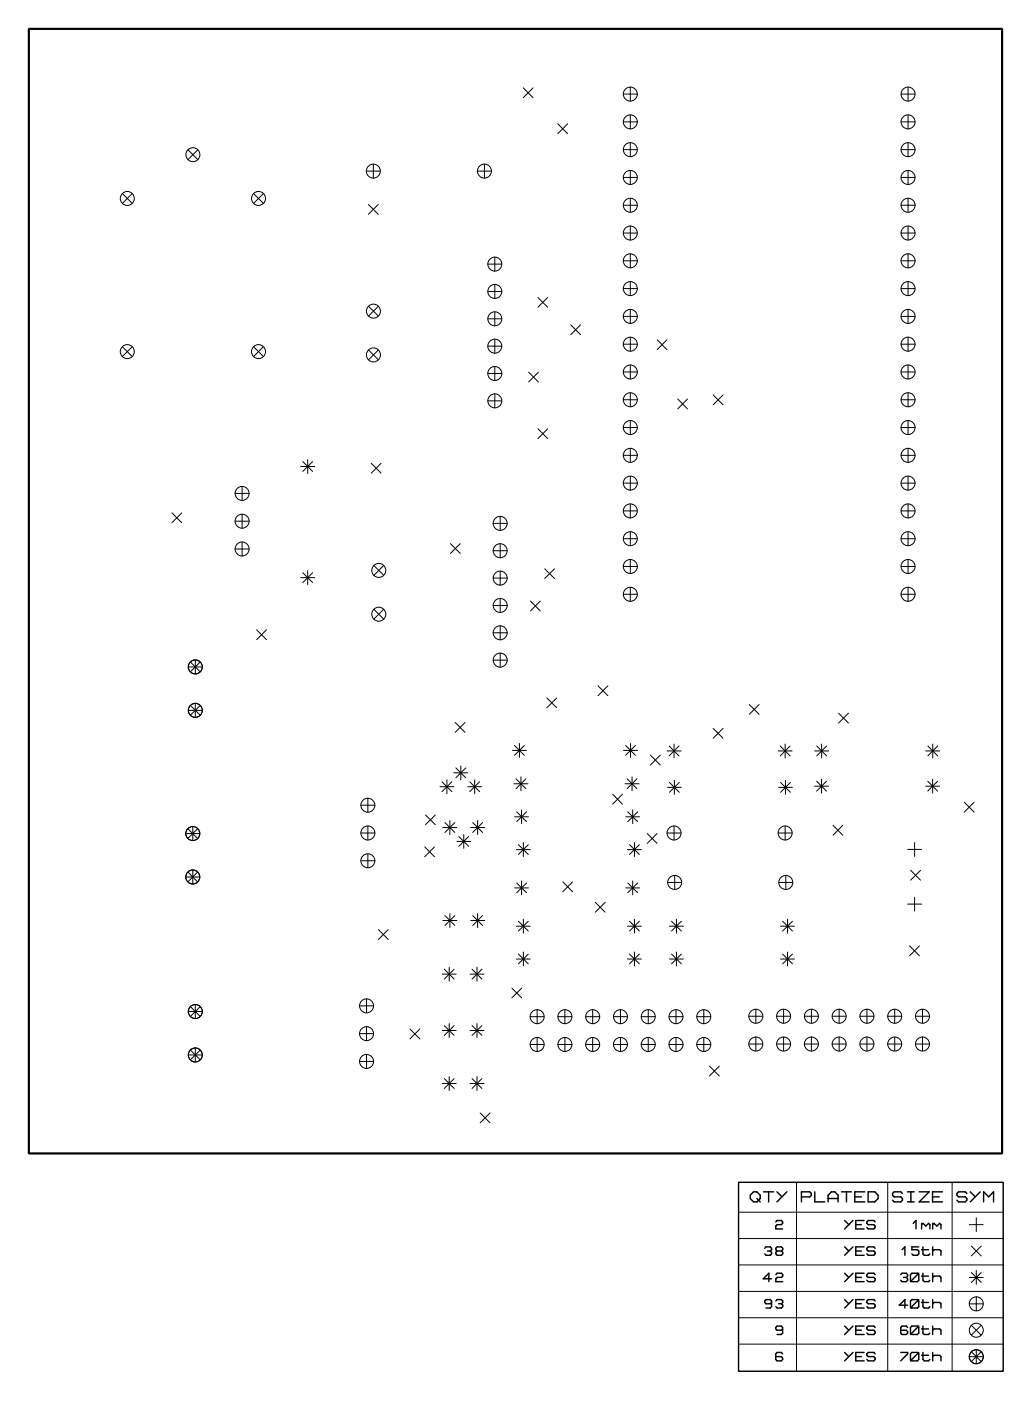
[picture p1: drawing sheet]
<svg xmlns="http://www.w3.org/2000/svg" width="94mm" height="128mm" viewBox="0 0 94 128" stroke-linecap="round" stroke-linejoin="round" font-family="sans-serif">
<g fill="none" stroke="#000" stroke-width=".09">
<path d="M11.2 17.7l.9 .9M12.1 17.7l-.9 .9M17.2 13.7l.9 .9M18.1 13.7l-.9 .9M23.2 17.7l.9 .9M24.1 17.7l-.9 .9M33.5 15.6h1.3M33.7 18.7l.9 .9M34.1 15v1.3M34.6 18.7l-.9 .9M43.7 15.6h1.2M44.3 15v1.3"/>
<path d="M47.8 8l.9 .9M48.7 8l-.9 .9M51 11.3l.9 .9M51.9 11.3l-.9 .9M57 18.8h1.3M57 16.2h1.3M57 13.7h1.3M57 11.1h1.3M57 8.6h1.3M57.6 8v1.2M57.6 10.5v1.3M57.6 13v1.3"/>
<path d="M57.6 15.6v1.3M57.6 18.1v1.3M82.4 18.8h1.3M82.4 16.2h1.3M82.4 13.7h1.3M82.4 11.1h1.3M82.4 8.6h1.3M83 8v1.2M83 10.5v1.3M83 13v1.3M83 15.6v1.3M83 18.1v1.3"/>
<path d="M11.2 31.7l.9 .9M12.1 31.7l-.9 .9M23.2 31.7l.9 .9M24.1 31.7l-.9 .9M33.7 32l.9 .9M33.7 28l.9 .9M34.6 32l-.9 .9M34.6 28l-.9 .9M44.6 24.1h1.3M44.6 26.6h1.3M44.6 29.1h1.3M44.6 31.6h1.3"/>
<path d="M44.6 34.1h1.3M44.6 36.6h1.3M45.2 23.5v1.3M45.2 26v1.3M45.2 28.5v1.3M45.2 31v1.3M45.2 33.5v1.3M45.2 36v1.3M48.3 34l.9 .9M49.2 39.2l.9 .9M49.2 27.2l.9 .9M49.2 34l-.9 .9"/>
<path d="M50.1 39.2l-.9 .9M50.1 27.2l-.9 .9M52.2 29.7l.9 .9M53.1 29.7l-.9 .9M57 39.1h1.3M57 36.5h1.3M57 34h1.3M57 31.5h1.3M57 28.9h1.3M57 26.4h1.3M57 23.8h1.3M57 21.3h1.3"/>
<path d="M57.6 20.7v1.2M57.6 23.2v1.3M57.6 25.7v1.3M57.6 28.3v1.3M57.6 30.8v1.3M57.6 33.4v1.2M57.6 35.9v1.3M57.6 38.4v1.3M60.1 31.1l.9 .9M61 31.1l-.9 .9M62 36.5l.9 .9M62.9 36.5l-.9 .9"/>
<path d="M65.2 36.1l.9 .9M66.1 36.1l-.9 .9M82.4 39.1h1.3M82.4 36.5h1.3M82.4 34h1.3M82.4 31.5h1.3M82.4 28.9h1.3M82.4 26.4h1.3M82.4 23.8h1.3M82.4 21.3h1.3M83 20.7v1.2M83 23.2v1.3"/>
<path d="M83 25.7v1.3M83 28.3v1.3M83 30.8v1.3M83 33.4v1.2M83 35.9v1.3M83 38.4v1.3M15.7 46.9l.9 .9M16.6 46.9l-.9 .9M21.5 45.1h1.3M21.5 47.6h1.3M21.5 50.2h1.3M22.1 44.5v1.2"/>
<path d="M22.1 47v1.3M22.1 49.5v1.3M23.5 57.6l.9 .9M24.4 57.6l-.9 .9M27.5 52.8h1.3M27.5 42.6h1.3M27.7 52.3l.9 .9M27.7 42.2l.9 .9M28.1 42v1.3M28.1 52.2v1.2M28.6 52.3l-.9 .9M28.6 42.2l-.9 .9"/>
<path d="M33.9 42.3l.9 .9M34.2 55.7l.9 .9M34.2 51.7l.9 .9M34.8 42.3l-.9 .9M35.1 55.7l-.9 .9M35.1 51.7l-.9 .9M41.2 49.7l.9 .9M42.1 49.7l-.9 .9M45.1 47.8h1.3M45.1 50.3h1.3M45.1 52.8h1.3M45.1 55.3h1.3"/>
<path d="M45.1 57.8h1.3M45.7 47.2v1.3M45.7 49.7v1.3M45.7 52.2v1.3M45.7 54.7v1.3M45.7 57.2v1.3M45.7 59.7v1.3M48.5 54.9l.9 .9M49.4 54.9l-.9 .9M49.8 52l.9 .9M50.7 52l-.9 .9M57 54.3h1.3"/>
<path d="M57 51.8h1.3M57 49.2h1.3M57 46.7h1.3M57 44.2h1.3M57 41.6h1.3M57.6 41v1.3M57.6 43.5v1.3M57.6 46.1v1.2M57.6 48.6v1.3M57.6 51.1v1.3M57.6 53.7v1.3M82.4 54.3h1.3"/>
<path d="M82.4 51.8h1.3M82.4 49.2h1.3M82.4 46.7h1.3M82.4 44.2h1.3M82.4 41.6h1.3M83 41v1.3M83 43.5v1.3M83 46.1v1.2M83 48.6v1.3M83 51.1v1.3M83 53.7v1.3M17 76.2h1.3"/>
<path d="M17.2 75.7l.9 .9M17.2 79.7l.9 .9M17.2 61h1.3M17.2 64.9h1.3M17.4 60.5l.9 .9M17.4 64.5l.9 .9M17.6 75.6v1.2M17.6 79.5v1.3M17.9 60.3v1.3M17.9 64.3v1.3M18.1 75.7l-.9 .9M18.1 79.7l-.9 .9"/>
<path d="M18.3 60.5l-.9 .9M18.3 64.5l-.9 .9M33 76.1h1.3M33 73.6h1.3M33 78.7h1.3M33.6 73v1.2M33.6 75.5v1.3M33.6 78v1.3M38.8 77.4l.9 .9M38.9 74.5l.9 .9M39.7 77.4l-.9 .9M39.8 74.5l-.9 .9"/>
<path d="M40.2 71.9h1.3M40.4 71.5l.9 .9M40.5 75.6h1.3M40.7 75.2l.9 .9M40.9 71.3v1.2M41.1 75v1.3M41.3 71.5l-.9 .9M41.5 70.6h1.3M41.6 75.2l-.9 .9M41.6 66l.9 .9M41.7 70.2l.9 .9M41.8 76.9h1.2"/>
<path d="M42 76.5l.9 .9M42.1 70v1.3M42.4 76.3v1.2M42.5 66l-.9 .9M42.6 70.2l-.9 .9M42.8 71.9h1.2M42.9 76.5l-.9 .9M43 71.5l.9 .9M43 75.6h1.3M43.2 75.2l.9 .9M43.4 71.3v1.2M43.7 75v1.3"/>
<path d="M43.9 71.5l-.9 .9M44.1 75.2l-.9 .9M45.1 60.3h1.3M46.9 68.6h1.2M47 71.6h1.3M47 68.1l.9 .9M47.1 74.7h1.2M47.2 71.2l.9 .9M47.2 77.7h1.3M47.2 74.2l.9 .9M47.4 77.2l.9 .9M47.5 68v1.2"/>
<path d="M47.6 71v1.3M47.7 74v1.3M47.9 77v1.3M47.9 68.1l-.9 .9M48.1 71.2l-.9 .9M48.1 74.2l-.9 .9M48.3 77.2l-.9 .9M50 63.8l.9 .9M50.9 63.8l-.9 .9M54.7 62.7l.9 .9M55.6 62.7l-.9 .9M56 72.6l.9 .9"/>
<path d="M56.9 72.6l-.9 .9M57 68.6h1.3M57.2 71.6h1.2M57.2 68.1l.9 .9M57.2 74.7h1.3M57.3 71.2l.9 .9M57.4 77.7h1.2M57.4 74.2l.9 .9M57.6 77.2l.9 .9M57.7 68v1.2M57.8 71v1.3M57.9 74v1.3"/>
<path d="M58 77v1.3M58.1 68.1l-.9 .9M58.2 71.2l-.9 .9M58.3 74.2l-.9 .9M58.5 77.2l-.9 .9M59.2 76.2l.9 .9M59.5 69l.9 .9M60.1 76.2l-.9 .9M60.4 69l-.9 .9M61 68.6h1.3M61 76.1h1.3M61 72h1.3"/>
<path d="M61.2 68.2l.9 .9M61.2 71.5l.9 .9M61.6 68v1.3M61.6 75.5v1.3M61.7 71.3v1.3M62.1 68.2l-.9 .9M62.1 71.5l-.9 .9M65.2 66.6l.9 .9M66.1 66.6l-.9 .9M68.5 64.4l.9 .9M69.4 64.4l-.9 .9M71.2 68.6h1.2"/>
<path d="M71.2 76.1h1.2M71.2 72h1.3M71.3 68.2l.9 .9M71.4 71.5l.9 .9M71.8 68v1.3M71.8 75.5v1.3M71.8 71.3v1.3M72.2 68.2l-.9 .9M72.3 71.5l-.9 .9M74.5 71.9h1.3M74.5 68.6h1.3M74.7 71.4l.9 .9"/>
<path d="M74.7 68.2l.9 .9M75.1 71.2v1.3M75.1 68v1.3M75.6 71.4l-.9 .9M75.6 68.2l-.9 .9M76.2 75.4l.9 .9M76.7 65.2l.9 .9M77.1 75.4l-.9 .9M77.6 65.2l-.9 .9M83 77.6h1.3M83.3 79.5l.9 .9M83.6 77v1.3"/>
<path d="M84.2 79.5l-.9 .9M84.6 71.9h1.3M84.7 68.6h1.2M84.8 71.4l.9 .9M84.8 68.2l.9 .9M85.3 71.2v1.3M85.3 68v1.3M85.7 71.4l-.9 .9M85.7 68.2l-.9 .9M88.2 73.3l.9 .9M89.1 73.3l-.9 .9M17 80.2h1.3"/>
<path d="M17.2 92.5h1.3M17.2 96.4h1.3M17.4 92l.9 .9M17.4 96l.9 .9M17.9 91.8v1.3M17.9 95.8v1.3M18.3 92l-.9 .9M18.3 96l-.9 .9M32.9 91.9h1.3M32.9 94.5h1.3M32.9 97h1.3M33.5 91.3v1.3"/>
<path d="M33.5 93.8v1.3M33.5 96.4v1.3M34.6 85l.9 .9M35.5 85l-.9 .9M37.5 94.1l.9 .9M38.4 94.1l-.9 .9M40.4 89h1.3M40.4 94.2h1.3M40.4 99h1.3M40.5 84.1h1.3M40.6 88.6l.9 .9M40.6 93.7l.9 .9"/>
<path d="M40.6 98.6l.9 .9M40.7 83.7l.9 .9M41.1 88.4v1.3M41.1 93.6v1.2M41.1 98.4v1.3M41.1 83.5v1.3M41.5 88.6l-.9 .9M41.5 93.7l-.9 .9M41.5 98.6l-.9 .9M41.6 83.7l-.9 .9M43 89h1.3M43 94.2h1.3"/>
<path d="M43 99h1.3M43 84.1h1.3M43.2 88.6l.9 .9M43.2 93.7l.9 .9M43.2 98.6l.9 .9M43.2 83.7l.9 .9M43.6 88.4v1.3M43.6 93.6v1.2M43.6 98.4v1.3M43.7 83.5v1.3M44.1 88.6l-.9 .9M44.1 93.7l-.9 .9"/>
<path d="M44.1 98.6l-.9 .9M44.1 83.7l-.9 .9M46.8 90.3l.9 .9M47.1 81.2h1.2M47.2 84.7h1.3M47.2 87.7h1.3M47.2 80.7l.9 .9M47.4 84.2l.9 .9M47.4 87.2l.9 .9M47.7 80.5v1.3M47.7 90.3l-.9 .9M47.9 84v1.3"/>
<path d="M47.9 87v1.3M48.1 80.7l-.9 .9M48.3 84.2l-.9 .9M48.3 87.2l-.9 .9M48.5 95.5h1.2M48.5 92.9h1.2M49.1 92.3v1.3M49.1 94.8v1.3M51 95.5h1.3M51 92.9h1.3M51.5 80.6l.9 .9M51.7 92.3v1.3"/>
<path d="M51.7 94.8v1.3M52.4 80.6l-.9 .9M53.6 95.5h1.2M53.6 92.9h1.2M54.2 92.3v1.3M54.2 94.8v1.3M54.4 82.5l.9 .9M55.3 82.5l-.9 .9M56.1 95.5h1.3M56.1 92.9h1.3M56.7 92.3v1.3M56.7 94.8v1.3"/>
<path d="M57.2 81.2h1.3M57.4 84.7h1.2M57.4 87.7h1.2M57.4 80.7l.9 .9M57.6 84.2l.9 .9M57.6 87.2l.9 .9M57.9 80.5v1.3M58 84v1.3M58 87v1.3M58.3 80.7l-.9 .9M58.5 84.2l-.9 .9M58.5 87.2l-.9 .9"/>
<path d="M58.6 95.5h1.3M58.6 92.9h1.3M59.3 92.3v1.3M59.3 94.8v1.3M61.1 80.7h1.2M61.2 95.5h1.2M61.2 92.9h1.2M61.2 84.7h1.3M61.2 87.7h1.3M61.4 87.2l.9 .9M61.4 84.2l.9 .9M61.7 80v1.3"/>
<path d="M61.8 92.3v1.3M61.8 94.8v1.3M61.9 84v1.3M61.9 87v1.3M62.3 87.2l-.9 .9M62.3 84.2l-.9 .9M63.7 95.5h1.3M63.7 92.9h1.3M64.4 92.3v1.3M64.4 94.8v1.3M64.9 97.4l.9 .9M65.8 97.4l-.9 .9"/>
<path d="M68.5 95.4h1.2M68.5 92.9h1.2M69.1 92.2v1.3M69.1 94.8v1.3M71 95.4h1.3M71 92.9h1.3M71.2 80.7h1.3M71.4 84.7h1.2M71.4 87.7h1.2M71.6 87.2l.9 .9M71.6 84.2l.9 .9M71.7 92.2v1.3"/>
<path d="M71.7 94.8v1.3M71.9 80v1.3M72 84v1.3M72 87v1.3M72.5 87.2l-.9 .9M72.5 84.2l-.9 .9M73.6 95.4h1.2M73.6 92.9h1.2M74.2 92.2v1.3M74.2 94.8v1.3M76.1 95.4h1.3M76.1 92.9h1.3"/>
<path d="M76.7 92.2v1.3M76.7 94.8v1.3M78.6 95.4h1.3M78.6 92.9h1.3M79.3 92.2v1.3M79.3 94.8v1.3M81.2 95.4h1.2M81.2 92.9h1.2M81.8 92.2v1.3M81.8 94.8v1.3M83 82.6h1.3M83.2 86.5l.9 .9"/>
<path d="M83.6 82v1.3M83.7 95.4h1.3M83.7 92.9h1.3M84.1 86.5l-.9 .9M84.4 92.2v1.3M84.4 94.8v1.3M43.9 101.7l.9 .9M44.8 101.7l-.9 .9M67.5 110.8h24.2M67.5 113.2h24.2M67.5 115.6h24.2M67.5 118h24.2"/>
<path d="M72.8 108.1v17.2M81.2 108.1v17.2M87.1 108.1v17.2M88.6 111.9h1.3M88.6 116.8h1.3M88.6 119.2h1.3M88.8 113.9l.9 .9M88.8 116.3l.9 .9M89.3 111.3v1.3M89.3 116.1v1.3M89.3 118.5v1.3M89.7 113.9l-.9 .9"/>
<path d="M89.7 116.3l-.9 .9M67.5 120.4h24.2M67.5 122.9h24.2M88.6 124h1.3M88.8 121.1l.9 .9M88.8 123.6l.9 .8M89.3 123.4v1.2M89.7 121.1l-.9 .9M89.7 123.6l-.9 .8"/>
<circle cx="11.6" cy="18.1" r=".64"/>
<circle cx="17.6" cy="14.1" r=".64"/>
<circle cx="23.6" cy="18.1" r=".64"/>
<circle cx="34.1" cy="15.6" r=".64"/>
<circle cx="44.3" cy="15.6" r=".64"/>
<circle cx="57.6" cy="8.6" r=".64"/>
<circle cx="57.6" cy="18.8" r=".64"/>
<circle cx="57.6" cy="11.1" r=".64"/>
<circle cx="57.6" cy="13.7" r=".64"/>
<circle cx="57.6" cy="16.2" r=".64"/>
<circle cx="83" cy="8.6" r=".64"/>
<circle cx="83" cy="16.2" r=".64"/>
<circle cx="83" cy="18.8" r=".64"/>
<circle cx="83" cy="11.1" r=".64"/>
<circle cx="83" cy="13.7" r=".64"/>
<circle cx="11.6" cy="32.1" r=".64"/>
<circle cx="23.6" cy="32.1" r=".64"/>
<circle cx="34.1" cy="32.4" r=".64"/>
<circle cx="34.1" cy="28.4" r=".64"/>
<circle cx="45.2" cy="29.1" r=".64"/>
<circle cx="45.2" cy="31.6" r=".64"/>
<circle cx="45.2" cy="26.6" r=".64"/>
<circle cx="45.2" cy="36.6" r=".64"/>
<circle cx="45.2" cy="24.1" r=".64"/>
<circle cx="45.2" cy="34.1" r=".64"/>
<circle cx="57.6" cy="39.1" r=".64"/>
<circle cx="57.6" cy="36.5" r=".64"/>
<circle cx="57.6" cy="34" r=".64"/>
<circle cx="57.6" cy="28.9" r=".64"/>
<circle cx="57.6" cy="31.5" r=".64"/>
<circle cx="57.6" cy="26.4" r=".64"/>
<circle cx="57.6" cy="23.8" r=".64"/>
<circle cx="57.6" cy="21.3" r=".64"/>
<circle cx="83" cy="39.1" r=".64"/>
<circle cx="83" cy="23.8" r=".64"/>
<circle cx="83" cy="31.5" r=".64"/>
<circle cx="83" cy="34" r=".64"/>
<circle cx="83" cy="36.5" r=".64"/>
<circle cx="83" cy="26.4" r=".64"/>
<circle cx="83" cy="28.9" r=".64"/>
<circle cx="83" cy="21.3" r=".64"/>
<circle cx="22.1" cy="45.1" r=".64"/>
<circle cx="22.1" cy="47.6" r=".64"/>
<circle cx="22.1" cy="50.2" r=".64"/>
<circle cx="34.6" cy="52.1" r=".64"/>
<circle cx="34.6" cy="56.1" r=".64"/>
<circle cx="45.7" cy="57.8" r=".64"/>
<circle cx="45.7" cy="47.8" r=".64"/>
<circle cx="45.7" cy="50.3" r=".64"/>
<circle cx="45.7" cy="52.8" r=".64"/>
<circle cx="45.7" cy="55.3" r=".64"/>
<circle cx="57.6" cy="44.2" r=".64"/>
<circle cx="57.6" cy="49.2" r=".64"/>
<circle cx="57.6" cy="41.6" r=".64"/>
<circle cx="57.6" cy="51.8" r=".64"/>
<circle cx="57.6" cy="46.7" r=".64"/>
<circle cx="57.6" cy="54.3" r=".64"/>
<circle cx="83" cy="41.6" r=".64"/>
<circle cx="83" cy="46.7" r=".64"/>
<circle cx="83" cy="51.8" r=".64"/>
<circle cx="83" cy="44.2" r=".64"/>
<circle cx="83" cy="54.3" r=".64"/>
<circle cx="83" cy="49.2" r=".64"/>
<circle cx="17.6" cy="76.2" r=".64"/>
<circle cx="17.9" cy="64.9" r=".64"/>
<circle cx="17.9" cy="61" r=".64"/>
<circle cx="33.6" cy="73.6" r=".64"/>
<circle cx="33.6" cy="78.7" r=".64"/>
<circle cx="33.6" cy="76.1" r=".64"/>
<circle cx="45.7" cy="60.3" r=".64"/>
<circle cx="61.6" cy="76.1" r=".64"/>
<circle cx="71.8" cy="76.1" r=".64"/>
<circle cx="17.6" cy="80.2" r=".64"/>
<circle cx="17.9" cy="96.4" r=".64"/>
<circle cx="17.9" cy="92.5" r=".64"/>
<circle cx="33.5" cy="94.5" r=".64"/>
<circle cx="33.5" cy="97" r=".64"/>
<circle cx="33.5" cy="91.9" r=".64"/>
<circle cx="49.1" cy="92.9" r=".64"/>
<circle cx="49.1" cy="95.5" r=".64"/>
<circle cx="51.7" cy="92.9" r=".64"/>
<circle cx="51.7" cy="95.5" r=".64"/>
<circle cx="54.2" cy="92.9" r=".64"/>
<circle cx="54.2" cy="95.5" r=".64"/>
<circle cx="56.7" cy="95.5" r=".64"/>
<circle cx="56.7" cy="92.9" r=".64"/>
<circle cx="59.3" cy="92.9" r=".64"/>
<circle cx="59.3" cy="95.5" r=".64"/>
<circle cx="61.7" cy="80.7" r=".64"/>
<circle cx="61.8" cy="92.9" r=".64"/>
<circle cx="61.8" cy="95.5" r=".64"/>
<circle cx="64.4" cy="92.9" r=".64"/>
<circle cx="64.4" cy="95.5" r=".64"/>
<circle cx="69.1" cy="95.4" r=".64"/>
<circle cx="69.1" cy="92.9" r=".64"/>
<circle cx="71.7" cy="92.9" r=".64"/>
<circle cx="71.7" cy="95.4" r=".64"/>
<circle cx="71.9" cy="80.7" r=".64"/>
<circle cx="74.2" cy="95.4" r=".64"/>
<circle cx="74.2" cy="92.9" r=".64"/>
<circle cx="76.7" cy="95.4" r=".64"/>
<circle cx="76.7" cy="92.9" r=".64"/>
<circle cx="79.3" cy="95.4" r=".64"/>
<circle cx="79.3" cy="92.9" r=".64"/>
<circle cx="81.8" cy="95.4" r=".64"/>
<circle cx="81.8" cy="92.9" r=".64"/>
<circle cx="84.4" cy="95.4" r=".64"/>
<circle cx="84.4" cy="92.9" r=".64"/>
<circle cx="89.3" cy="119.2" r=".64"/>
<circle cx="89.3" cy="124" r=".64"/>
<circle cx="89.3" cy="121.6" r=".64"/>
</g>
<path d="M2.6 2.6h89v102.8h-89z" fill="none" stroke="#000" stroke-width=".2"/>
<g fill="none" stroke="#000" stroke-width=".13">
<path d="M67.5 108.1h24.2v17.2h-24.2zM68.9 108.9h.3l.3 .3v.3l-.3 .4h-.3l-.3-.4v-.3zM69.2 109.5l.3 .4M69.8 108.9h.9M69.9 114.1l.1-.1h.4l.2 .1-.2 .2M70.2 114.3h.2M70.3 108.9v1M70.4 114.3l.2 .2-.2 .2h-.4l-.1-.1M70.6 119l-.2 .2h-.4l-.1-.2 .1-.2h.4l.2 .1v.5l-.2 .2h-.4M70.6 116.9h-.8l.5-.5v.7M70.9 111.7l.2-.1h.3l.2 .2-.2 .1h-.3l-.2 .2v.2h.7M70.9 116.5l.2-.1h.4l.1 .2-.1 .2h-.4l-.2 .1v.2h.7"/>
<path d="M70.9 118.9l.2-.1h.4l.1 .1-.1 .3M71 108.9l.5 .5M71.1 114.3l-.2-.1 .2-.2h.4l.1 .1-.1 .2M71.1 114.3l-.2 .2 .2 .2h.4l.1-.1-.1-.3M71.1 114.3h.4M71.2 119.2h.3M71.5 119.2l.1 .1-.1 .3h-.4l-.2-.2M72 108.9l-1 1M73.3 109.4h.7l.2-.2v-.1l-.2-.2h-.7v1M74.5 108.9v1h.9M75.7 109.9v-.7l.3-.3h.3l.3 .3v.7M75.7 109.5h.9"/>
<path d="M76.9 108.9h1M77.2 111.6l.4 .3M77.2 114l.4 .3M77.2 116.4l.4 .4M77.2 118.8l.4 .4M77.4 108.9v1M78 111.6l-.8 .7M78 114l-.8 .7M78 116.4l-.8 .7M78 118.8l-.8 .8M78.2 109.4h.6M78.3 111.9h.5"/>
<path d="M78.3 114.3h.5M78.3 116.8h.5M78.3 119.2h.5M79 111.6h-.7v.7h.7M79 114h-.7v.7h.7M79 116.4h-.7v.7h.7M79 118.8h-.7v.8h.7M79.1 108.9h-.9v1h.9M79.4 108.9h.6l.3 .3v.3l-.3 .4h-.6zM80 111.7l-.1-.1h-.5l-.1 .1 .1 .2h.5l.1 .2-.1 .2h-.5l-.1-.1M80 114.1l-.1-.1h-.5l-.1 .1 .1 .2h.5l.1 .2-.1 .2h-.5l-.1-.1M80 116.5l-.1-.1h-.5l-.1 .1 .1 .3h.5l.1 .1-.1 .2h-.5l-.1-.1"/>
<path d="M80 118.9l-.1-.1h-.5l-.1 .1 .1 .3h.5l.1 .1-.1 .3h-.5l-.1-.2M82.4 116.5l.1-.1h.4l.1 .1-.1 .3M82.5 114.2l.2-.2v.7M82.5 109.1l-.1-.2h-.6l-.2 .2v.1l.2 .2h.6l.1 .1v.2l-.1 .2h-.6l-.2-.2M82.6 116.8h.3M82.9 116.8l.1 .1-.1 .2h-.4l-.1-.1M83 109.9h.6M83 108.9h.6M83 119.3h-.8l.5-.5v.8M83.3 118.9l.1-.1h.5l.1 .1v.5l-.1 .2h-.5l-.1-.2zM83.3 108.9v1M83.4 116.4h.5l.1 .1v.5l-.1 .1h-.5l-.1-.1v-.5z"/>
<path d="M83.5 111.8l.3-.2v.7M84 114h-.6v.2h.5l.1 .1v.3l-.1 .1h-.4l-.1-.1M84 116.4l-.7 .7M84 118.8l-.7 .8M84.1 108.9h.9l-.9 1h.9M84.3 114.2h.6M84.3 116.6h.6M84.3 119h.6M84.3 111.8v.5M84.3 111.9l.1-.1 .3 .3 .2-.3 .1 .1v.4M84.4 114v.6l.1 .1h.4l.1-.1M84.4 116.4v.6l.1 .1h.4l.1-.1"/>
<path d="M84.4 118.8v.6l.1 .2h.4l.1-.2M85.3 109.4h.6M85.3 111.8v.5M85.3 114v.7M85.3 116.4v.7M85.3 118.8v.8M85.3 111.9l.1-.1 .3 .3 .2-.3 .1 .1v.4M85.3 114.3l.1-.1h.5l.1 .1v.4M85.3 116.8l.1-.2h.5l.1 .2v.3M85.3 119.2l.1-.2h.5l.1 .2v.4M86.2 108.9h-.9v1h.9M88.4 109.1l-.1-.2h-.6l-.2 .2v.1l.2 .2h.6l.1 .1v.2l-.1 .2h-.6l-.2-.2"/>
<path d="M88.7 108.9l.5 .5M89.6 108.9l-.9 1M89.9 109.9v-1l.5 .5 .5-.5v1M71.6 121.5l-.2 .1h-.3l-.2-.1 .2-.3h.3l.2 .1v.5l-.2 .2h-.3M71.6 123.7l-.2-.1h-.3l-.2 .1v.6l.2 .1h.3l.2-.1-.2-.3h-.5M77.2 121.2l.4 .4M77.2 123.6l.4 .4M78 121.2l-.8 .8M78 123.6l-.8 .8M78.3 121.6h.5M78.3 124h.5M79 121.2h-.7v.8h.7"/>
<path d="M79 123.6h-.7v.8h.7M80 121.3l-.1-.1h-.5l-.1 .1 .1 .3h.5l.1 .1-.1 .3h-.5l-.1-.2M80 123.7l-.1-.1h-.5l-.1 .1 .1 .3h.5l.1 .1-.1 .3h-.5l-.1-.1M82.4 123.6h.6v.1l-.6 .7M83 121.3l-.1-.1h-.4l-.1 .1v.5l.1 .2h.4l.1-.2-.1-.2h-.5M83.3 121.3l.1-.1h.5l.1 .1v.5l-.1 .2h-.5l-.1-.2zM83.3 123.7l.1-.1h.5l.1 .1v.6l-.1 .1h-.5l-.1-.1zM84 121.2l-.7 .8M84 123.6l-.7 .8M84.3 121.5h.6M84.3 123.9h.6M84.4 121.2v.6l.1 .2h.4l.1-.2"/>
<path d="M84.4 123.6v.7l.1 .1h.4l.1-.1M85.3 121.2v.8M85.3 123.6v.8M85.3 121.6l.1-.1h.5l.1 .1v.4M85.3 124l.1-.1h.5l.1 .1v.4"/>
</g>
</svg>
